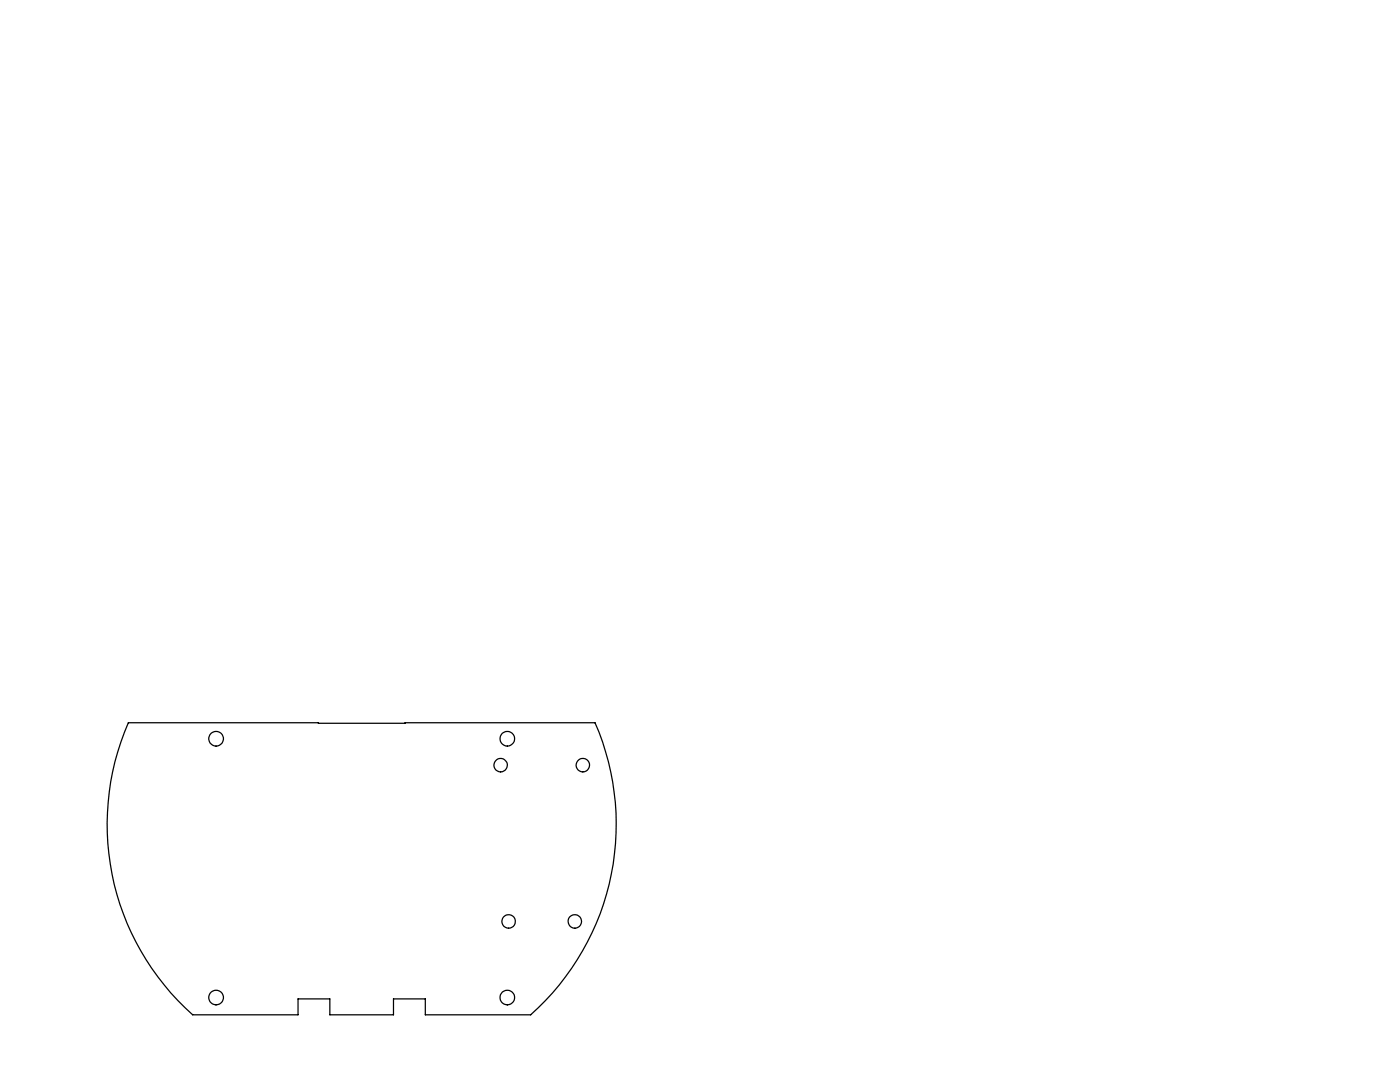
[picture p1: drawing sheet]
<svg xmlns="http://www.w3.org/2000/svg" width="279mm" height="216mm" viewBox="0 0 279 216" stroke-linecap="round" stroke-linejoin="round" font-family="sans-serif">
<g fill="none" stroke="#000" stroke-width=".25">
<path d="M25.6 144.2h37.9l.1 .1 55.1-.1a50.8 50.8 0 0 1-12.8 58.3h-21v-3.2h-6.4v3.2h-12.7v-3.2h-6.3v3.2h-21a50.7 50.7 0 0 1-12.9-58.3z"/>
<circle cx="43.1" cy="147.4" r="1.46"/>
<circle cx="99.9" cy="152.7" r="1.34"/>
<circle cx="101.3" cy="147.4" r="1.46"/>
<circle cx="116.3" cy="152.7" r="1.34"/>
<circle cx="43.1" cy="199.1" r="1.47"/>
<circle cx="101.3" cy="199.1" r="1.47"/>
<circle cx="101.5" cy="183.9" r="1.35"/>
<circle cx="114.7" cy="183.9" r="1.35"/>
</g>
</svg>
